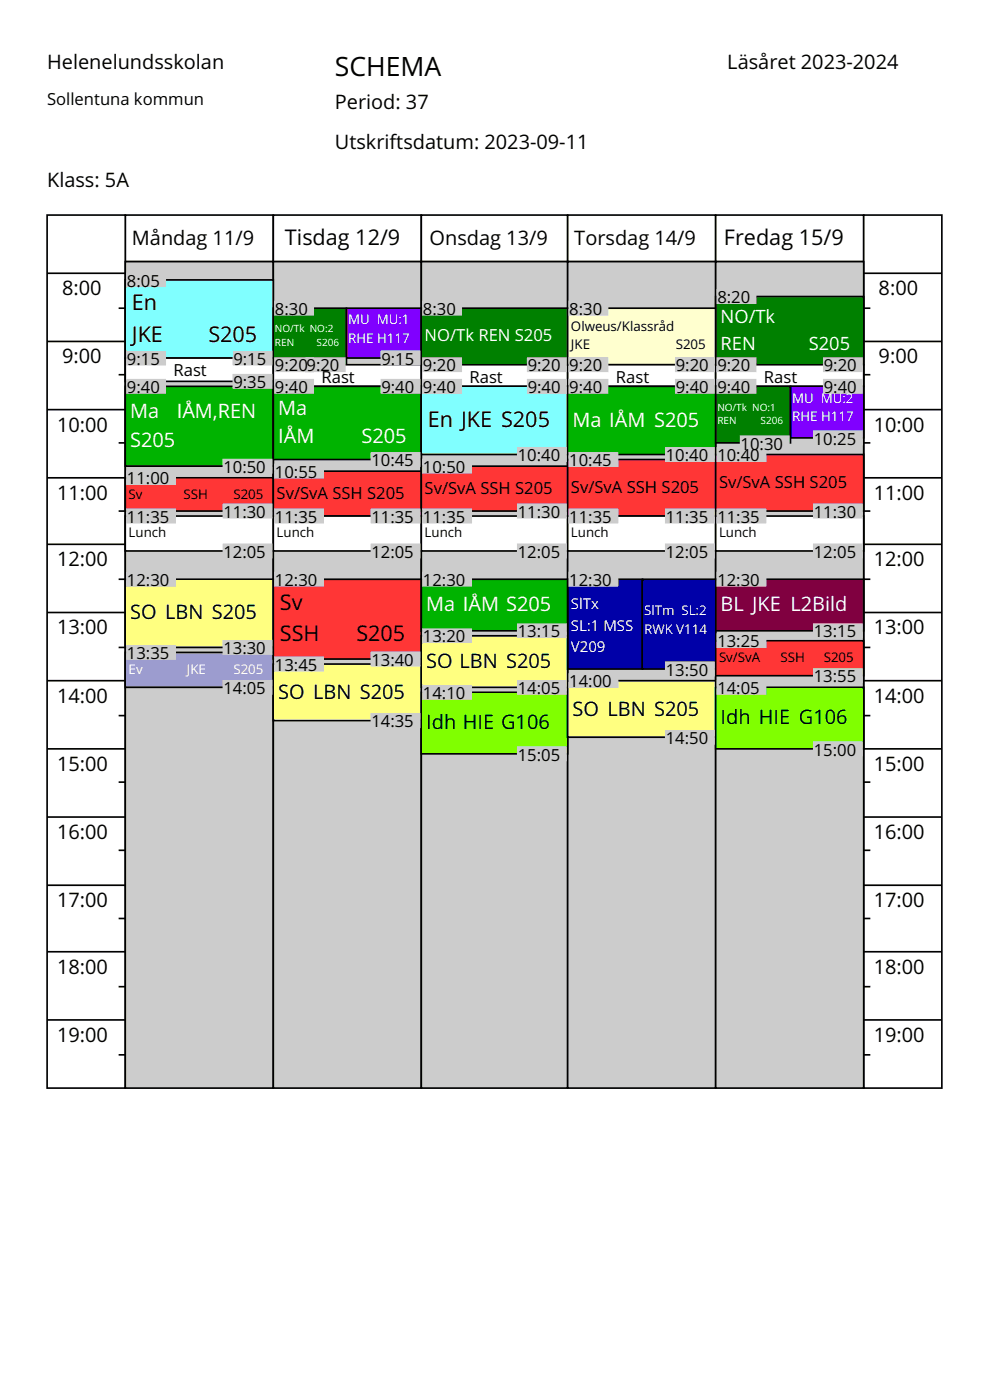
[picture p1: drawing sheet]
<svg xmlns="http://www.w3.org/2000/svg" width="210mm" height="297mm" viewBox="0 0 210 297" stroke-linecap="round" stroke-linejoin="round" font-family="sans-serif">
<defs><g id="words">
<text font-size="5.6" x="71" y="16.2">SCHEMA</text>
<g font-size="4.6">
<text x="60.4" y="52.1">Tisdag 12/9</text>
<text x="153.6" y="52.1">Fredag 15/9</text>
<text x="28" y="65.8">En</text>
<text x="28" y="72.5">JKE</text>
<text x="44.2" y="72.5">S205</text>
<text x="90.8" y="90.5">En JKE S205</text>
<text x="59.4" y="129.3">Sv</text>
<text x="59.4" y="136">SSH</text>
<text x="75.6" y="136">S205</text>
</g>
<g font-size="4.2">
<text x="10" y="14.7">Helenelundsskolan</text>
<text x="154.3" y="14.7">Läsåret 2023-2024</text>
<text x="71" y="23.1">Period: 37</text>
<text x="71" y="31.6">Utskriftsdatum: 2023-09-11</text>
<text x="10" y="39.7">Klass: 5A</text>
<text x="28" y="52">Måndag 11/9</text>
<text x="91.1" y="52">Onsdag 13/9</text>
<text x="121.8" y="52">Torsdag 14/9</text>
<text x="13.2" y="62.6">8:00</text>
<text x="186.4" y="62.6">8:00</text>
<text x="13.2" y="77.1">9:00</text>
<text x="186.4" y="77.1">9:00</text>
<text x="12.1" y="91.6">10:00</text>
<text x="185.3" y="91.6">10:00</text>
<text x="12.1" y="106">11:00</text>
<text x="185.3" y="106">11:00</text>
<text x="12.1" y="120.1">12:00</text>
<text x="185.3" y="120.1">12:00</text>
<text x="27.6" y="131.4">SO LBN S205</text>
<text x="12.1" y="134.6">13:00</text>
<text x="185.3" y="134.6">13:00</text>
<text x="90.4" y="141.7">SO LBN S205</text>
<text x="12.1" y="149.1">14:00</text>
<text x="59" y="148.4">SO LBN S205</text>
<text x="185.3" y="149.1">14:00</text>
<text x="90.4" y="154.7">Idh HIE G106</text>
<text x="121.5" y="151.9">SO LBN S205</text>
<text x="152.9" y="153.6">Idh HIE G106</text>
<text x="12.1" y="163.5">15:00</text>
<text x="185.3" y="163.5">15:00</text>
<text x="12.1" y="178">16:00</text>
<text x="185.3" y="178">16:00</text>
<text x="12.1" y="192.5">17:00</text>
<text x="185.3" y="192.5">17:00</text>
<text x="12.1" y="206.6">18:00</text>
<text x="185.3" y="206.6">18:00</text>
<text x="12.1" y="221">19:00</text>
<text x="185.3" y="221">19:00</text>
</g>
<g font-size="4.2" fill="#fff">
<text x="27.6" y="88.7">Ma</text>
<text x="37.5" y="88.7">IÅM,REN</text>
<text x="59" y="88">Ma</text>
<text x="27.6" y="94.7">S205</text>
<text x="59" y="94">IÅM</text>
<text x="76.7" y="94">S205</text>
<text x="121.5" y="90.5">Ma IÅM S205</text>
<text x="90.4" y="129.7">Ma IÅM S205</text>
<text x="152.9" y="129.7">BL JKE L2Bild</text>
</g>
<g font-size="3.9" fill="#fff">
<text x="152.9" y="68.6">NO/Tk</text>
<text x="152.9" y="74.2">REN</text>
<text x="171.6" y="74.2">S205</text>
</g>
<g font-size="3.5">
<text x="10" y="22.3">Sollentuna kommun</text>
<text x="26.9" y="60.8">8:05</text>
<text x="152.2" y="64.3">8:20</text>
<text x="58.3" y="66.8">8:30</text>
<text x="89.7" y="66.8">8:30</text>
<text x="120.8" y="66.8">8:30</text>
<text x="26.9" y="77.4">9:15</text>
<text x="49.5" y="77.4">9:15</text>
<text x="80.9" y="77.4">9:15</text>
<text x="26.9" y="83.4">9:40</text>
<text x="36.8" y="79.8">Rast</text>
<text x="49.5" y="82.3">9:35</text>
<text x="58.3" y="78.8">9:209:20</text>
<text x="58.3" y="83.4">9:40</text>
<text x="68.2" y="81.3">Rast</text>
<text x="80.9" y="83.4">9:40</text>
<text x="89.7" y="78.8">9:20</text>
<text x="89.7" y="83.4">9:40</text>
<text x="99.6" y="81.3">Rast</text>
<text x="111.9" y="78.8">9:20</text>
<text x="111.9" y="83.4">9:40</text>
<text x="120.8" y="78.8">9:20</text>
<text x="120.8" y="83.4">9:40</text>
<text x="130.6" y="81.3">Rast</text>
<text x="143.3" y="78.8">9:20</text>
<text x="143.3" y="83.4">9:40</text>
<text x="152.2" y="78.8">9:20</text>
<text x="152.2" y="83.4">9:40</text>
<text x="162" y="81.3">Rast</text>
<text x="174.7" y="78.8">9:20</text>
<text x="174.7" y="83.4">9:40</text>
<text x="157.1" y="95.4">10:30</text>
<text x="172.6" y="94.3">10:25</text>
<text x="47.4" y="100.3">10:50</text>
<text x="58.3" y="101.4">10:55</text>
<text x="78.8" y="98.9">10:45</text>
<text x="89.7" y="100.3">10:50</text>
<text x="109.8" y="97.8">10:40</text>
<text x="120.8" y="98.9">10:45</text>
<text x="141.2" y="97.8">10:40</text>
<text x="152.2" y="97.8">10:40</text>
<text x="26.9" y="102.8">11:00</text>
<text x="58.7" y="105.9">Sv/SvA SSH S205</text>
<text x="90.1" y="104.9">Sv/SvA SSH S205</text>
<text x="121.1" y="104.5">Sv/SvA SSH S205</text>
<text x="152.5" y="103.5">Sv/SvA SSH S205</text>
<text x="26.9" y="110.9">11:35</text>
<text x="47.4" y="109.8">11:30</text>
<text x="58.3" y="110.9">11:35</text>
<text x="78.8" y="110.9">11:35</text>
<text x="89.7" y="110.9">11:35</text>
<text x="109.8" y="109.8">11:30</text>
<text x="120.8" y="110.9">11:35</text>
<text x="141.2" y="110.9">11:35</text>
<text x="152.2" y="110.9">11:35</text>
<text x="172.6" y="109.8">11:30</text>
<text x="47.4" y="118.3">12:05</text>
<text x="78.8" y="118.3">12:05</text>
<text x="109.8" y="118.3">12:05</text>
<text x="141.2" y="118.3">12:05</text>
<text x="172.6" y="118.3">12:05</text>
<text x="26.9" y="124.3">12:30</text>
<text x="58.3" y="124.3">12:30</text>
<text x="89.7" y="124.3">12:30</text>
<text x="120.8" y="124.3">12:30</text>
<text x="152.2" y="124.3">12:30</text>
<text x="89.7" y="136.3">13:20</text>
<text x="109.8" y="135.2">13:15</text>
<text x="152.2" y="137.3">13:25</text>
<text x="172.6" y="135.2">13:15</text>
<text x="26.9" y="139.8">13:35</text>
<text x="47.4" y="138.8">13:30</text>
<text x="58.3" y="142.3">13:45</text>
<text x="78.8" y="141.2">13:40</text>
<text x="141.2" y="143.3">13:50</text>
<text x="47.4" y="147.2">14:05</text>
<text x="89.7" y="148.3">14:10</text>
<text x="109.8" y="147.2">14:05</text>
<text x="120.8" y="145.8">14:00</text>
<text x="152.2" y="147.2">14:05</text>
<text x="172.6" y="144.8">13:55</text>
<text x="78.8" y="154.3">14:35</text>
<text x="109.8" y="161.3">15:05</text>
<text x="141.2" y="157.8">14:50</text>
<text x="172.6" y="160.3">15:00</text>
</g>
<text font-size="3.5" fill="#fff" x="90.1" y="72.4">NO/Tk REN S205</text>
<g font-size="3.2" fill="#fff">
<text x="121.1" y="129.2">SlTx</text>
<text x="121.1" y="133.8">SL:1 MSS</text>
<text x="121.1" y="138.4">V209</text>
</g>
<g font-size="2.8" fill="#fff">
<text x="73.8" y="68.8">MU MU:1</text>
<text x="73.8" y="72.7">RHE H117</text>
<text x="168" y="85.4">MU MU:2</text>
<text x="168" y="89.3">RHE H117</text>
<text x="136.6" y="130.6">SlTm SL:2</text>
<text x="136.6" y="134.5">RWK V114</text>
<text x="27.3" y="142.9">Ev</text>
<text x="39.6" y="142.9">JKE</text>
<text x="49.5" y="142.9">S205</text>
</g>
<g font-size="2.8">
<text x="121.1" y="70.2">Olweus/Klassråd</text>
<text x="121.1" y="74.1">JKE</text>
<text x="143.3" y="74.1">S205</text>
<text x="27.3" y="105.9">Sv</text>
<text x="38.9" y="105.9">SSH</text>
<text x="49.5" y="105.9">S205</text>
<text x="27.3" y="114">Lunch</text>
<text x="58.7" y="114">Lunch</text>
<text x="90.1" y="114">Lunch</text>
<text x="121.1" y="114">Lunch</text>
<text x="152.5" y="114">Lunch</text>
<text x="152.5" y="140.5">Sv/SvA</text>
<text x="165.6" y="140.5">SSH</text>
<text x="174.7" y="140.5">S205</text>
</g>
<g font-size="2.1" fill="#fff">
<text x="58.3" y="70.5">NO/Tk NO:2</text>
<text x="58.3" y="73.4">REN</text>
<text x="67.1" y="73.4">S206</text>
<text x="152.2" y="87.1">NO/Tk NO:1</text>
<text x="152.2" y="89.9">REN</text>
<text x="161.3" y="89.9">S206</text>
</g>
</g></defs>
<g fill="#fff" stroke="#fff" stroke-width=".35">
<path d="M10 10h189.8v35.6h-189.8z"/>
<path d="M10 231.2h189.8v55.4h-189.8z"/>
</g>
<g fill="#fff" stroke="#000" stroke-width=".35">
<path d="M26.6 45.6h31.4v9.9h-31.4z"/>
<path d="M58 45.6h31.4v9.9h-31.4z"/>
<path d="M89.4 45.6h31v9.9h-31z"/>
<path d="M120.4 45.6h31.4v9.9h-31.4z"/>
<path d="M151.8 45.6h31.4v9.9h-31.4z"/>
<path d="M10 45.6h16.6v185.2h-16.6z"/>
</g>
<g fill="#ccc" stroke="#000" stroke-width=".35">
<path d="M26.6 55.5h31.4v175.3h-31.4z"/>
<path d="M58 55.5h31.4v175.3h-31.4z"/>
<path d="M89.4 55.5h31v175.3h-31z"/>
<path d="M120.4 55.5h31.4v175.3h-31.4z"/>
</g>
<path d="M183.2 45.6h16.6v185.2h-16.6z" fill="#fff" stroke="#000" stroke-width=".35"/>
<path d="M151.8 55.5h31.4v175.3h-31.4z" fill="#ccc" stroke="#000" stroke-width=".35"/>
<path d="M26.6 59.4h31.4v16.6h-31.4z" fill="#80ffff" stroke="#000" stroke-width=".35"/>
<path d="M26.6 76h31.4v4.9h-31.4z" fill="#fff" stroke="#000" stroke-width=".35"/>
<path d="M26.6 82h31.4v16.9h-31.4z" fill="#00b300" stroke="#000" stroke-width=".35"/>
<path d="M26.6 101.4h31.4v7h-31.4z" fill="#ff3636" stroke="#000" stroke-width=".35"/>
<path d="M26.6 109.5h31.4v7.4h-31.4z" fill="#fff" stroke="#000" stroke-width=".35"/>
<path d="M26.6 122.9h31.4v14.4h-31.4z" fill="#ffff80" stroke="#000" stroke-width=".35"/>
<path d="M26.6 138.4h31.4v7.4h-31.4z" fill="#9c9ccf" stroke="#000" stroke-width=".35"/>
<path d="M58 65.4h15.5v12h-15.5z" fill="#008000" stroke="#000" stroke-width=".35"/>
<path d="M58 77.4h31.4v4.6h-31.4z" fill="#fff" stroke="#000" stroke-width=".35"/>
<path d="M58 82h31.4v15.5h-31.4z" fill="#00b300" stroke="#000" stroke-width=".35"/>
<path d="M58 100h31.4v9.5h-31.4z" fill="#ff3636" stroke="#000" stroke-width=".35"/>
<path d="M58 109.5h31.4v7.4h-31.4z" fill="#fff" stroke="#000" stroke-width=".35"/>
<path d="M58 122.9h31.4v16.9h-31.4z" fill="#ff3636" stroke="#000" stroke-width=".35"/>
<path d="M58 140.9h31.4v12h-31.4z" fill="#ffff80" stroke="#000" stroke-width=".35"/>
<path d="M73.5 65.4h15.9v10.6h-15.9z" fill="#8000ff" stroke="#000" stroke-width=".35"/>
<path d="M89.4 65.4h31v12h-31z" fill="#008000" stroke="#000" stroke-width=".35"/>
<path d="M89.4 77.4h31v4.6h-31z" fill="#fff" stroke="#000" stroke-width=".35"/>
<path d="M89.4 82h31v14.4h-31z" fill="#80ffff" stroke="#000" stroke-width=".35"/>
<path d="M89.4 98.9h31v9.5h-31z" fill="#ff3636" stroke="#000" stroke-width=".35"/>
<path d="M89.4 109.5h31v7.4h-31z" fill="#fff" stroke="#000" stroke-width=".35"/>
<path d="M89.4 122.9h31v10.9h-31z" fill="#00b300" stroke="#000" stroke-width=".35"/>
<path d="M89.4 134.9h31v10.9h-31z" fill="#ffff80" stroke="#000" stroke-width=".35"/>
<path d="M89.4 146.9h31v13h-31z" fill="#80ff00" stroke="#000" stroke-width=".35"/>
<path d="M120.4 65.4h31.4v12h-31.4z" fill="#ffffcf" stroke="#000" stroke-width=".35"/>
<path d="M120.4 77.4h31.4v4.6h-31.4z" fill="#fff" stroke="#000" stroke-width=".35"/>
<path d="M120.4 82h31.4v14.4h-31.4z" fill="#00b300" stroke="#000" stroke-width=".35"/>
<path d="M120.4 97.5h31.4v12h-31.4z" fill="#ff3636" stroke="#000" stroke-width=".35"/>
<path d="M120.4 109.5h31.4v7.4h-31.4z" fill="#fff" stroke="#000" stroke-width=".35"/>
<path d="M120.4 122.9h15.9v19h-15.9z" fill="#0000a8" stroke="#000" stroke-width=".35"/>
<path d="M120.4 144.4h31.4v12h-31.4z" fill="#ffff80" stroke="#000" stroke-width=".35"/>
<path d="M136.3 122.9h15.5v19h-15.5z" fill="#0000a8" stroke="#000" stroke-width=".35"/>
<path d="M151.8 62.9h31.4v14.5h-31.4z" fill="#008000" stroke="#000" stroke-width=".35"/>
<path d="M151.8 77.4h31.4v4.6h-31.4z" fill="#fff" stroke="#000" stroke-width=".35"/>
<path d="M151.8 82h15.9v12h-15.9z" fill="#008000" stroke="#000" stroke-width=".35"/>
<path d="M151.8 96.4h31.4v12h-31.4z" fill="#ff3636" stroke="#000" stroke-width=".35"/>
<path d="M151.8 109.5h31.4v7.4h-31.4z" fill="#fff" stroke="#000" stroke-width=".35"/>
<path d="M151.8 122.9h31.4v10.9h-31.4z" fill="#800040" stroke="#000" stroke-width=".35"/>
<path d="M151.8 135.9h31.4v7.4h-31.4z" fill="#ff3636" stroke="#000" stroke-width=".35"/>
<path d="M151.8 145.8h31.4v13.1h-31.4z" fill="#80ff00" stroke="#000" stroke-width=".35"/>
<path d="M167.7 82h15.5v10.9h-15.5z" fill="#8000ff" stroke="#000" stroke-width=".35"/>
<g fill="#ccc" stroke="#ccc" stroke-width=".35">
<path d="M26.9 58h8.1v2.8h-8.1z"/>
<path d="M49.5 74.6h8.1v2.8h-8.1z"/>
<path d="M26.9 74.6h8.1v2.8h-8.1z"/>
<path d="M49.5 79.5h8.1v2.8h-8.1z"/>
<path d="M26.9 80.5h8.1v2.9h-8.1z"/>
<path d="M47.4 97.5h10.2v2.8h-10.2z"/>
<path d="M26.9 100h10.3v2.8h-10.3z"/>
<path d="M47.4 107h10.2v2.8h-10.2z"/>
<path d="M26.9 108.1h10.3v2.8h-10.3z"/>
<path d="M47.4 115.5h10.2v2.8h-10.2z"/>
<path d="M26.9 121.5h10.3v2.8h-10.3z"/>
<path d="M47.4 135.9h10.2v2.9h-10.2z"/>
<path d="M26.9 137h10.3v2.8h-10.3z"/>
<path d="M47.4 144.4h10.2v2.8h-10.2z"/>
<path d="M58.3 64h8.1v2.8h-8.1z"/>
<path d="M65 76h8.1v2.8h-8.1z"/>
<path d="M80.9 74.6h8.1v2.8h-8.1z"/>
<path d="M58.3 76h8.1v2.8h-8.1z"/>
<path d="M80.9 80.5h8.1v2.9h-8.1z"/>
<path d="M58.3 80.5h8.1v2.9h-8.1z"/>
<path d="M78.8 96.1h10.2v2.8h-10.2z"/>
<path d="M58.3 98.5h10.3v2.9h-10.3z"/>
<path d="M78.8 108.1h10.2v2.8h-10.2z"/>
<path d="M58.3 108.1h10.3v2.8h-10.3z"/>
<path d="M78.8 115.5h10.2v2.8h-10.2z"/>
<path d="M58.3 121.5h10.3v2.8h-10.3z"/>
<path d="M78.8 138.4h10.2v2.8h-10.2z"/>
<path d="M58.3 139.5h10.3v2.8h-10.3z"/>
<path d="M78.8 151.5h10.2v2.8h-10.2z"/>
<path d="M89.7 64h8.1v2.8h-8.1z"/>
<path d="M111.9 76h8.2v2.8h-8.2z"/>
<path d="M89.7 76h8.1v2.8h-8.1z"/>
<path d="M111.9 80.5h8.2v2.9h-8.2z"/>
<path d="M89.7 80.5h8.1v2.9h-8.1z"/>
<path d="M109.8 95h10.3v2.8h-10.3z"/>
<path d="M89.7 97.5h10.3v2.8h-10.3z"/>
<path d="M109.8 107h10.3v2.8h-10.3z"/>
<path d="M89.7 108.1h10.3v2.8h-10.3z"/>
<path d="M109.8 115.5h10.3v2.8h-10.3z"/>
<path d="M89.7 121.5h10.3v2.8h-10.3z"/>
<path d="M109.8 132.4h10.3v2.8h-10.3z"/>
<path d="M89.7 133.5h10.3v2.8h-10.3z"/>
<path d="M109.8 144.4h10.3v2.8h-10.3z"/>
<path d="M89.7 145.5h10.3v2.8h-10.3z"/>
<path d="M109.8 158.5h10.3v2.8h-10.3z"/>
<path d="M120.8 64h8.1v2.8h-8.1z"/>
<path d="M143.3 76h8.2v2.8h-8.2z"/>
<path d="M120.8 76h8.1v2.8h-8.1z"/>
<path d="M143.3 80.5h8.2v2.9h-8.2z"/>
<path d="M120.8 80.5h8.1v2.9h-8.1z"/>
<path d="M141.2 95h10.3v2.8h-10.3z"/>
<path d="M120.8 96.1h10.2v2.8h-10.2z"/>
<path d="M141.2 108.1h10.3v2.8h-10.3z"/>
<path d="M120.8 108.1h10.2v2.8h-10.2z"/>
<path d="M141.2 115.5h10.3v2.8h-10.3z"/>
<path d="M120.8 121.5h10.2v2.8h-10.2z"/>
<path d="M141.2 140.5h10.3v2.8h-10.3z"/>
<path d="M120.8 143h10.2v2.8h-10.2z"/>
<path d="M141.2 155h10.3v2.8h-10.3z"/>
<path d="M152.2 61.5h8.1v2.8h-8.1z"/>
<path d="M174.7 76h8.2v2.8h-8.2z"/>
<path d="M152.2 76h8.1v2.8h-8.1z"/>
<path d="M174.7 80.5h8.2v2.9h-8.2z"/>
<path d="M152.2 80.5h8.1v2.9h-8.1z"/>
<path d="M157.1 92.5h10.2v2.9h-10.2z"/>
<path d="M172.6 91.5h10.3v2.8h-10.3z"/>
<path d="M152.2 95h10.2v2.8h-10.2z"/>
<path d="M172.6 107h10.3v2.8h-10.3z"/>
<path d="M152.2 108.1h10.2v2.8h-10.2z"/>
<path d="M172.6 115.5h10.3v2.8h-10.3z"/>
<path d="M152.2 121.5h10.2v2.8h-10.2z"/>
<path d="M172.6 132.4h10.3v2.8h-10.3z"/>
<path d="M152.2 134.5h10.2v2.8h-10.2z"/>
<path d="M172.6 141.9h10.3v2.9h-10.3z"/>
<path d="M152.2 144.4h10.2v2.8h-10.2z"/>
<path d="M172.6 157.5h10.3v2.8h-10.3z"/>
</g>
<g fill="none" stroke="#000" stroke-width=".35">
<path d="M10 58h16.6M183.2 58h16.6M10 72.4h16.6M25.2 65.4h1.4M25.2 79.5h1.4M183.2 65.4h1.4M183.2 72.4h16.6M183.2 79.5h1.4M10 86.9h16.6M25.2 94h1.4M183.2 86.9h16.6M183.2 94h1.4"/>
<path d="M10 101.4h16.6M10 115.5h16.6M25.2 108.4h1.4M183.2 101.4h16.6M183.2 108.4h1.4M183.2 115.5h16.6M10 129.9h16.6M25.2 122.9h1.4M25.2 137.3h1.4M183.2 122.9h1.4M183.2 129.9h16.6M183.2 137.3h1.4"/>
<path d="M10 144.4h16.6M10 158.9h16.6M25.2 151.8h1.4M183.2 144.4h16.6M183.2 151.8h1.4M183.2 158.9h16.6M10 173.3h16.6M25.2 165.9h1.4M183.2 165.9h1.4M183.2 173.3h16.6M10 187.8h16.6M25.2 180.4h1.4"/>
<path d="M25.2 194.9h1.4M183.2 180.4h1.4M183.2 187.8h16.6M183.2 194.9h1.4M10 201.9h16.6M10 216.4h16.6M25.2 209.3h1.4M183.2 201.9h16.6M183.2 209.3h1.4M183.2 216.4h16.6M25.2 223.8h1.4M183.2 223.8h1.4"/>
</g>
<use href="#words"/>
</svg>
